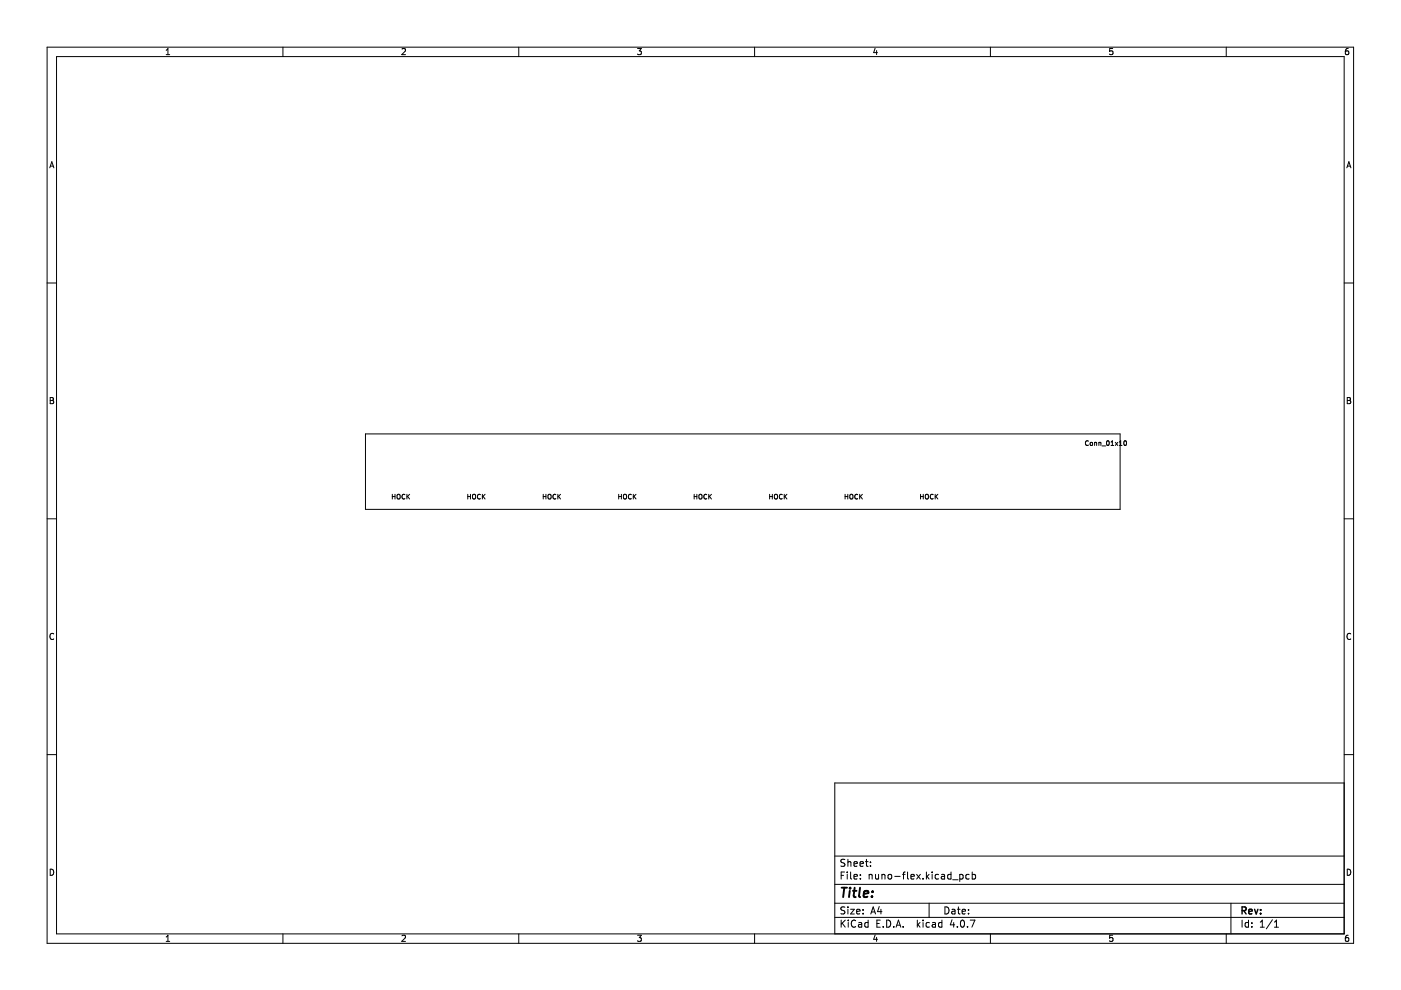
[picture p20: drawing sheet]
<svg xmlns="http://www.w3.org/2000/svg" width="297mm" height="210mm" viewBox="0 0 297 210" stroke-linecap="round" stroke-linejoin="round" font-family="sans-serif">
<g fill="none" stroke="#000" stroke-width=".21">
<path d="M10 10h277v190h-277zM12 12h273v186h-273zM35.2 11.6h.8M35.2 10.7l.4-.4v1.3M60 10v2M85.2 10.4l.5-.1 .3 .4-.8 .9h.8M110 10v2M135.2 10.3h.8l-.5 .5 .4 .1v.6l-.2 .1-.5-.1M160 10v2M185.5 10.2l-.3 1h.8M185.9 10.7v.9M210 10v2"/>
<path d="M235.9 10.3h-.6l-.1 .6 .7-.1v.7l-.2 .1-.5-.1M260 10v2M285.9 10.3l-.4 .1-.2 .2-.1 .7 .3 .3 .4-.1v-.7h-.4l-.3 .2M10.6 35.6l.4-1.3 .4 1.3M10.7 35.2h.6M285.6 35.6l.4-1.3 .4 1.3M285.7 35.2h.6M10 60h2M285 60h2M10.6 84.3h.5l.2 .2-.2 .4 .2 .1 .1 .3-.3 .3h-.5zM10.6 84.9h.5M77.5 92h160v16h-160z"/>
<path d="M230.7 93.5a.44 .44 0 0 0-.6 .5 .44 .44 0 0 0 .6 .4M231.2 93.9h.4v.5h-.4zM232.1 93.9l.4-.1v.7M232.1 93.8v.7M233 93.9l.4-.1v.7M233 93.8v.7M233.7 94.5h.7M234.7 93.5h.1a.49 .49 0 0 1 .4 .5 .49 .49 0 0 1-.5 .4l-.1-.3zM235.6 94.5h.5M235.6 93.7l.2-.2v1M236.5 93.8l.5 .7M237 93.8l-.5 .7"/>
<path d="M237.3 94.5h.6M237.3 93.7l.3-.2v1M238.4 93.5h.1a.49 .49 0 0 1 .4 .5 .49 .49 0 0 1-.5 .4l-.1-.3zM285.6 84.3h.5l.2 .2-.2 .4 .2 .1 .1 .3-.3 .3h-.5zM285.6 84.9h.5M10 110h2M83.2 105.3h.5M83.2 104.8v1M83.7 104.8v1M84.2 104.9l.2-.1 .4 .1v.6l-.1 .3-.5-.1zM85.8 104.9a.44 .44 0 0 0-.6 .4 .44 .44 0 0 0 .6 .4M86.3 104.8v1"/>
<path d="M86.4 105.2l.4 .6M86.8 104.8l-.5 .6M99.2 105.3h.5M99.2 104.8v1M99.7 104.8v1M100.2 104.9l.2-.1 .4 .1v.6l-.1 .3-.5-.1zM101.8 104.9a.44 .44 0 0 0-.6 .4 .44 .44 0 0 0 .6 .4M102.3 104.8v1M102.4 105.2l.4 .6M102.8 104.8l-.5 .6M115.2 105.3h.5M115.2 104.8v1"/>
<path d="M115.7 104.8v1M116.2 104.9l.2-.1 .4 .1v.6l-.1 .3-.5-.1zM117.8 104.9a.44 .44 0 0 0-.6 .4 .44 .44 0 0 0 .6 .4M118.3 104.8v1M118.4 105.2l.4 .6M118.8 104.8l-.5 .6M131.2 105.3h.5M131.2 104.8v1M131.7 104.8v1M132.2 104.9l.2-.1 .4 .1v.6l-.1 .3-.5-.1zM133.8 104.9a.44 .44 0 0 0-.6 .4 .44 .44 0 0 0 .6 .4M134.3 104.8v1"/>
<path d="M134.4 105.2l.4 .6M134.8 104.8l-.5 .6M147.2 104.8v1M147.2 105.3h.5M147.7 104.8v1M148.3 104.9h.5v.6l-.2 .3-.4-.1v-.6zM149.8 104.9a.44 .44 0 0 0-.6 .4 .44 .44 0 0 0 .6 .4M150.3 104.8v1M150.4 105.2l.4 .6M150.8 104.8l-.5 .6M163.2 105.3h.5M163.2 104.8v1"/>
<path d="M163.7 104.8v1M164.3 104.9h.5v.6l-.2 .3-.4-.1v-.6zM165.8 104.9a.44 .44 0 0 0-.6 .4 .44 .44 0 0 0 .6 .4M166.3 104.8v1M166.4 105.2l.4 .6M166.8 104.8l-.5 .6M179.2 104.8v1M179.2 105.3h.5M179.7 104.8v1M180.3 104.9h.5v.6l-.2 .3-.4-.1v-.6zM181.8 104.9a.44 .44 0 0 0-.6 .4 .44 .44 0 0 0 .6 .4M182.3 104.8v1"/>
<path d="M182.4 105.2l.4 .6M182.8 104.8l-.5 .6M195.2 105.3h.5M195.2 104.8v1M195.7 104.8v1M196.3 104.9h.5v.6l-.2 .3-.4-.1v-.6zM197.8 104.9a.44 .44 0 0 0-.6 .4 .44 .44 0 0 0 .6 .4M198.3 104.8v1M198.4 105.2l.4 .6M198.8 104.8l-.5 .6M285 110h2M11.4 134.4a.58 .58 0 0 0-.8 .5 .58 .58 0 0 0 .8 .6"/>
<path d="M286.4 134.4a.58 .58 0 0 0-.8 .5 .58 .58 0 0 0 .8 .6M10 160h2M285 166h-108v32M285 160h2M10.6 184.3a.66 .66 0 0 1 .8 .6 .66 .66 0 0 1-.8 .7zM35.2 198.7l.4-.4v1.3M35.2 199.6h.8M60 198v2M85.2 198.4l.5-.1 .3 .4-.8 .9h.8M110 198v2M135.2 198.3h.8l-.5 .5 .4 .1v.6l-.2 .1-.5-.1M160 198v2"/>
<path d="M177 194.5h108M177 191.5h108M177 187.5h108M177 181.5h108M178.3 195.1v1.5M178.3 185.6h.5M178.6 195.7l.6 .9M179.1 184.9h-.8v1.5M179.1 192.4l-.5-.1-.3 .1v.5l.7 .2 .1 .4-.3 .3-.5-.1M179.1 182.3l-.5-.1-.3 .1v.5l.7 .2 .1 .4-.3 .3-.5-.1M179.2 195.1l-.9 .8M179.6 184.9v.1"/>
<path d="M179.6 185.4v1M179.8 182.2v1.5M179.8 192.3v.1M179.8 192.8v1M179.8 182.8l.2-.1 .3 .1 .1 .9M179.8 195.1v.1M179.8 195.6v1M180.3 192.8h.8l-.8 1h.8M180.3 184.9v1.3l.3 .2M181.1 185.9l.7-.2-.1-.2-.4-.1-.2 .2v.7h.6M181.1 183.2l.7-.2-.1-.2-.4-.1-.2 .2v.7h.6M181.4 195.2a.71 .71 0 0 0-1 .5 .71 .71 0 0 0 .7 .9l.3-.2"/>
<path d="M181.6 193.3l.7-.2v-.2l-.5-.1-.2 .2 .1 .7h.6M182.1 195.7h.5l.1 .9M182.3 183.2l.8-.2-.1-.2-.4-.1-.3 .2 .1 .7h.6M182.4 186.2v.2M182.4 185.5v.1M182.7 195.9l-.5 .1-.2 .2 .2 .4 .5-.1M183 193.6v.2M183 192.9v.1M183.5 182.7h.6M183.7 182.2v1.3l.4 .2M184.1 195.7l-.5-.1-.3 .3 .2 .6h.6M184.1 195.1v1.5"/>
<path d="M184.3 185.5l.2-.1 .3 .1 .1 .9M184.3 185.4v1M184.6 183.5v.2M184.6 182.8v.1M184.6 193.8l.5-1.5 .5 1.5M184.8 193.4h.7M185.5 198.2l-.3 1h.8M185.6 185.4l.1 .9 .4 .1 .2-.2M185.9 198.7v.9M185.9 195.8h.5M186.3 185.4v1M186.4 192.2l-.3 1.1h.9"/>
<path d="M186.6 195.1h-.7v1.5h.7M186.8 192.8v1M187 185.5l.2-.1 .4 .1v.9M187 185.4v1M187.3 196.4v.2M188 195.1a.76 .76 0 0 1 .9 .7 .76 .76 0 0 1-.9 .8zM188.3 185.5l.3-.1 .4 .1 .1 .6-.2 .2-.3 .1-.3-.2zM189.5 196.4v.2M189.7 185.8h1.1M190 196.6l.5-1.5 .5 1.5M190.1 196.2h.7M191.3 185.4h.6"/>
<path d="M191.5 196.4v.2M191.9 184.9l-.3 .2v1.3M192.4 184.9v1.3l.2 .2M193.1 185.9l.7-.2v-.2l-.5-.1-.2 .2 .1 .7h.6M194.3 185.4l.8 1M194.5 195.1v1.5M194.6 196l.5 .6M195.1 195.6l-.6 .6M195.1 185.4l-.8 1M195.7 186.2v.2M195.7 195.1v.1M195.7 195.6v1"/>
<path d="M196.4 184.9v1.5M196.6 185.8l.4 .6M197 185.4l-.6 .6M197 191.5v3M197.1 195.7l-.5-.1-.3 .3 .2 .6h.6M197.6 184.9v.1M197.6 185.4v1M197.7 195.7h.6v.9M198.3 195.9l-.5 .1-.2 .2 .2 .4 .5-.1M199 185.5l-.4-.1-.3 .3 .1 .6h.6M199.6 185.5h.6l.1 .9M199.7 195.7l-.4-.1-.3 .3 .1 .6h.6"/>
<path d="M199.7 195.1v1.5M200.3 185.7l-.5 .1-.2 .2 .2 .4 .5-.1M200.3 192.3a.76 .76 0 0 1 .9 .7 .76 .76 0 0 1-.9 .8zM201.6 185.5l-.4-.1-.3 .3 .2 .6h.5M201.6 184.9v1.5M201.8 192.9h.6l.1 .9M201.8 195l-.3 1.1h.9M202 186.5h1.1M202.2 195.6v1M202.5 193.1l-.5 .1-.2 .2 .2 .4 .5-.1M203 192.8h.6M203 196.4v.2"/>
<path d="M203.2 192.3v1.3l.4 .2M203.5 185.5l.4-.1 .3 .3-.1 .6h-.6M203.5 185.4v1.5M203.8 195.2l.2-.1a.8 .8 0 0 1 .5 .7 .8 .8 0 0 1-.5 .8l-.4-.6zM204 193.3l.7-.2-.1-.2-.4-.1-.2 .2 .1 .7h.5M205.1 196.4v.2M205.3 193.6v.2M205.3 192.9v.1M205.5 185.5l-.4-.1-.3 .3 .1 .6h.6M205.7 195.1h1l-.6 1.5M206.1 185.5l.5-.1 .2 .3-.1 .6h-.6M206.1 184.9v1.5"/>
<path d="M210 198v2M235.9 198.3h-.6l-.1 .6h.7v.6l-.2 .1-.5-.1M260 198v2M261 191.5v6.5M263.3 195.1v1.5M264.7 195.7l-.4-.1-.3 .3 .1 .6h.6M264.7 195.1v1.5M265.4 196.4v.2M265.4 195.7v.1M267.2 196.6h.9M267.2 195.5l.4-.4v1.5M269.8 195l-1.3 1.9"/>
<path d="M270.2 196.6h.9M270.2 195.5l.4-.4v1.5M285.6 184.3a.66 .66 0 0 1 .8 .6 .66 .66 0 0 1-.8 .7zM285.9 198.3l-.4 .1-.2 .2-.1 .7 .3 .3 .4-.1v-.6l-.4-.1-.3 .2"/>
</g>
<path d="M263.3 193.1l.8-.1 .1-.2-.1-.4-.8-.1v1.5M263.7 193.1l.5 .7M264.8 193.3l.7-.2-.1-.2-.4-.1-.2 .2v.7h.6M266 192.8l.3 1 .4-1M267.3 193.6v.2M267.3 192.9v.1" fill="none" stroke="#000" stroke-width=".3"/>
<path d="M178.4 188.2h1.2M179 188.2l-.2 2M180.2 188.9l-.2 1.3M180.3 188.2l-.1 .2M180.8 188.9h.8M181.2 188.2l-.2 1.7 .1 .2 .3 .1M182.3 188.2l-.2 1.7 .3 .3M183.1 189.5l1-.1v-.4l-.6-.1-.3 .3v.9h.7M184.9 190v.2M185 189v.2" fill="none" stroke="#000" stroke-width=".4"/>
</svg>
